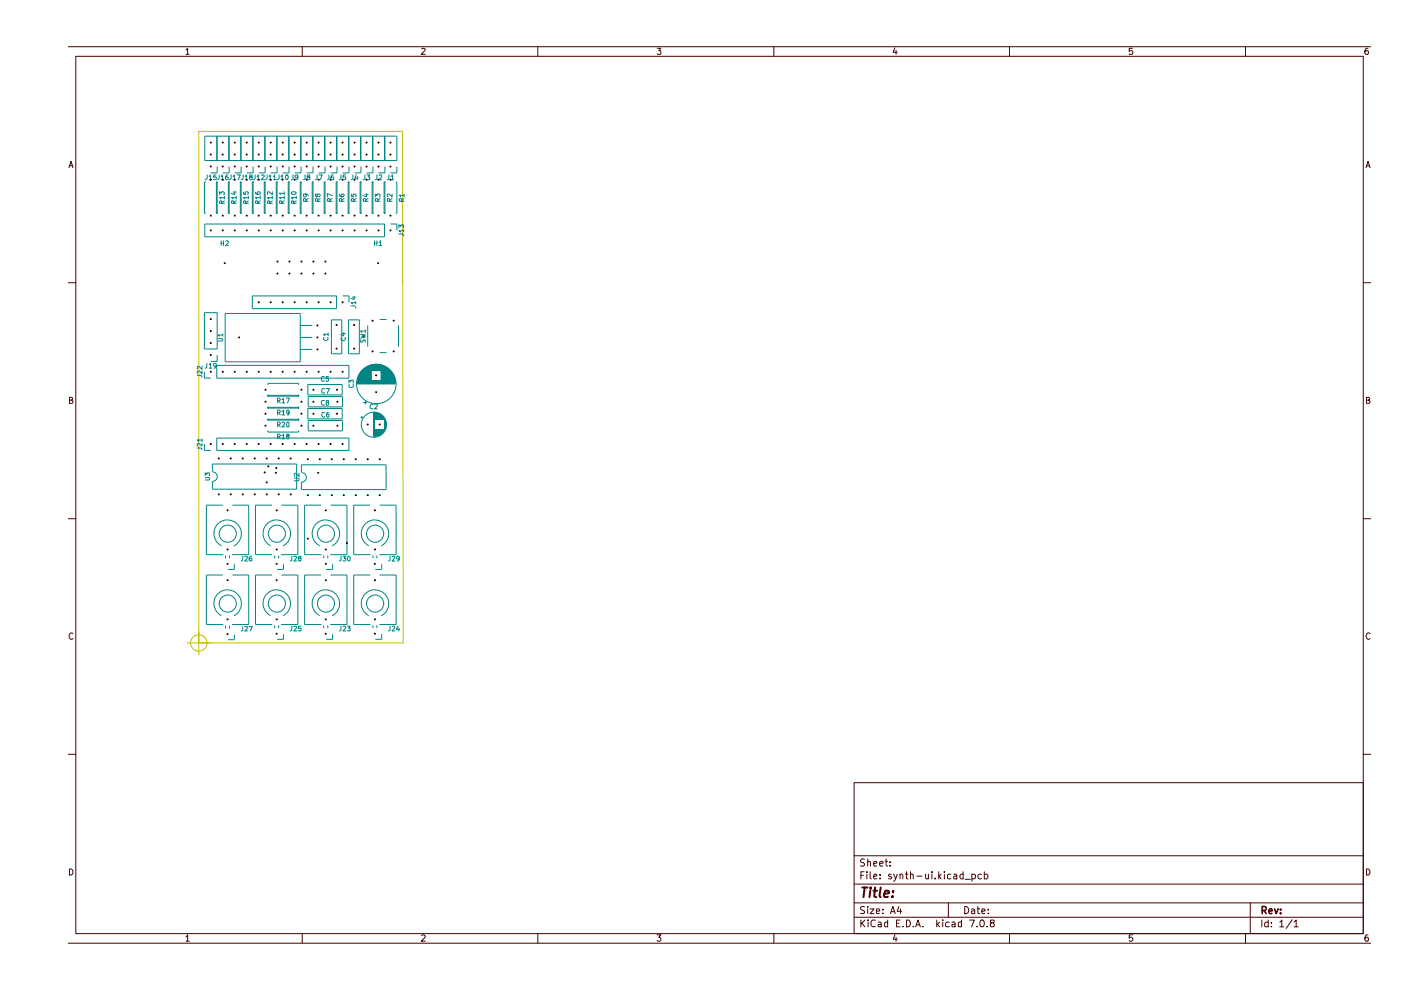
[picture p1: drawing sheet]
<svg xmlns="http://www.w3.org/2000/svg" width="297mm" height="210mm" viewBox="0 0 297 210" stroke-linecap="round" stroke-linejoin="round" font-family="sans-serif">
<g fill="none" stroke="#480000" stroke-width=".21">
<path d="M14.4 9.9h276.3M16.1 11.9h272.9v186.1h-272.9zM39.4 10.6l.4-.4v1.3M39.4 11.5h.7M64.1 9.9v2M89.4 10.3l.5-.1 .3 .4-.9 .9h.9M114 9.9v2M139.3 10.2h.8l-.4 .6h.4v.6h-.8M164.1 9.9v2M189.7 10.2l-.3 .9h.8M190 10.7v.8M214 9.9v2"/>
<path d="M240.1 10.2h-.7v.6h.6l.2 .2-.2 .5-.6-.1M264.1 9.9v2M290.1 10.2l-.6 .1-.1 .5 .1 .6 .6 .1v-.7h-.6l-.1 .2M14.6 35.6l.5-1.4 .4 1.4M14.7 35.1h.7M289.6 35.6l.5-1.4 .4 1.4M289.7 35.1h.7M14.4 59.9h1.7M289 59.9h1.7M14.7 84.8h.6v-.5l-.6-.1v1.3h.6l.2-.4-.4-.3M289.7 84.8h.6v-.5l-.6-.1v1.3h.6l.2-.4-.4-.3M14.4 110h1.7"/>
<path d="M289 110h1.7M15.5 134.4a.57 .57 0 0 0-.8 0 .57 .57 0 0 0 0 .8l.4 .4 .4-.2M290.5 134.4a.57 .57 0 0 0-.8 0 .57 .57 0 0 0 0 .8l.4 .4 .4-.2M14.4 159.9h1.7M289 159.9h1.7M181.1 165.9h107.9v32.1h-107.9zM14.4 200h276.3M14.7 184.2a.71 .71 0 0 1 .7 .5 .71 .71 0 0 1-.2 .8h-.5zM39.4 198.6l.4-.4v1.4M39.4 199.6h.7M64.1 198v2M89.4 198.4l.2-.2h.3l.3 .4-.9 1h.9"/>
<path d="M114 198v2M139.3 198.2h.8l-.4 .5 .4 .2v.5l-.2 .2h-.4l-.2-.2M164.1 198v2M181.1 194.5h107.9M181.1 191.4h107.9M181.1 187.5h107.9M181.1 181.4h107.9M182.5 195.1v1.4M182.5 185.6h.5M182.7 195.7l.7 .8M183.2 184.8h-.7v1.6M183.3 192.3l-.6-.1-.3 .3 .3 .5 .5 .1v.5h-.8"/>
<path d="M183.3 182.2l-.6-.1-.3 .4 .3 .4h.3l.2 .1 .1 .4-.3 .2h-.6M183.4 195.1l-.9 .8M183.8 184.8v.2M183.8 185.3v1.1M184 192.2v.2M184 182.8l.1-.2 .4 .1 .1 .9M184 182.1v1.5M184 192.7v1M184.1 195.1v.1M184.1 195.5v1M184.5 192.7h.8l-.8 1h.8M184.5 184.8v1.3l.2 .3"/>
<path d="M185.2 185.8l.7-.1-.2-.4-.4 .1-.1 .7 .2 .3 .4-.1M185.2 183.1l.7-.1-.2-.4-.4 .1-.1 .7 .2 .2h.4M185.6 195.2l-.6-.1a.74 .74 0 0 0-.4 .9 .74 .74 0 0 0 1 .4M185.8 193.2l.7-.1-.2-.4-.5 .1v.8h.6M186.3 195.6h.5v.9M186.5 183.1l.8-.1-.1-.3-.4-.1-.3 .3 .1 .7h.6M186.6 186.2v.2M186.6 185.4v.2M186.8 195.9l-.5 .1-.1 .2 .1 .3 .5-.1M187.2 193.6v.1M187.2 192.8v.2M187.7 182.6h.5"/>
<path d="M187.9 182.1v1.3l.3 .2M188.2 195.6l-.4-.1-.3 .3 .1 .6h.6M188.2 195.1v1.4M188.7 183.5v.1M188.7 182.7v.2M188.8 193.7l.5-1.5 .5 1.5M189 185.4a.36 .36 0 0 0-.6 .2l.6 .4-.2 .4-.4-.1M189 193.3h.6M189.5 185.3l.4 1.1M189.7 198.2l-.3 .9h.8M190 198.7v.9M190.1 195.7h.5"/>
<path d="M190.2 185.3l-.3 1.1-.4 .5M190.6 192.2l-.4 1h1M190.8 195.1h-.7v1.4h.7M190.8 185.5l.2-.2 .3 .1 .1 1M190.8 185.3v1.1M190.9 192.7v1M191.4 196.4v.1M191.9 185.3h.6M192.2 195.1h.5a.78 .78 0 0 1 .3 .9 .78 .78 0 0 1-.8 .5zM192.2 184.8v1.3l.3 .3M193 185.5l.2-.2 .4 .1v1M193 184.8v1.6"/>
<path d="M193.6 196.4v.1M194.1 196.5l.5-1.4 .5 1.4M194.3 196.1h.7M194.4 185.8h1.1M195.7 196.4v.1M196.2 185.3l.1 1 .4 .1 .1-.2M196.8 185.3v1.1M197.6 184.8v.2M197.6 185.3v1.1M198.3 186.2v.2M198.6 195.1v1.4M198.8 196l.4 .5"/>
<path d="M199 184.8v1.6M199.1 185.8l.4 .6M199.2 195.5l-.6 .6M199.5 185.3l-.5 .6M199.9 195.1v.1M199.9 195.5v1M200.2 184.8v.2M200.2 185.3v1.1M201.1 191.4v3.1M201.2 195.6l-.4-.1-.3 .3 .1 .6h.6M201.6 185.4l-.4-.1-.3 .2v.7l.3 .2 .4-.1M201.8 195.6h.6l.1 .9"/>
<path d="M202.3 185.4h.5v1M202.5 195.9l-.7 .1v.4h.7M202.8 185.7l-.5 .1-.1 .2 .1 .4 .5-.1M203.9 195.6l-.5-.1-.2 .2v.7h.7M203.9 195.1v1.4M204.2 185.4l-.4-.1-.3 .3 .1 .6 .2 .2 .4-.1M204.2 184.8v1.6M204.5 192.2a.77 .77 0 0 1 .9 .8 .77 .77 0 0 1-.9 .7zM204.6 186.4h1.1M205.6 195.1h1l-.6 1.4M206 192.8h.6l.1 .9M206.1 185.4a.52 .52 0 0 1 .7 .2l-.1 .7h-.6"/>
<path d="M206.1 185.3v1.6M206.7 193.1l-.7 .1v.4h.7M207.2 196.4v.1M207.2 192.7h.6M207.3 192.2v1.3l.5 .2M207.9 195.2l.5-.1a.84 .84 0 0 1-.2 1.4l-.3-.1-.1-.4zM208.1 185.4a.52 .52 0 0 0-.8 .2l.2 .7h.6M208.2 193.2l.7-.1-.2-.4-.4 .1-.1 .7 .2 .2 .4-.1M208.7 185.4l.5-.1 .3 .3v.4l-.3 .4-.5-.1M208.7 184.8v1.6M209.3 196.4v.1M209.5 193.6v.1"/>
<path d="M209.5 192.8v.2M210.2 195.7l-.2-.3v-.3h.6l.2 .2a.63 .63 0 0 1-.8 .4v.7h.7a.52 .52 0 0 0-.1-.7M214 198v2M240.1 198.2h-.7v.7l.2-.2h.3l.3 .3v.3l-.3 .3h-.3l-.2-.2M264.1 198v2M265.1 191.4v6.6M267.5 195.1v1.4M268.9 195.6l-.4-.1-.4 .3 .1 .6h.7M268.9 195.1v1.4M269.6 196.4v.1M269.6 195.6v.1M271.3 195.5l.5-.4v1.4"/>
<path d="M271.3 196.5h.9M274 195l-1.3 1.8M274.4 195.5l.4-.4v1.4M274.4 196.5h.8M289.7 184.2a.71 .71 0 0 1 .7 .5 .71 .71 0 0 1-.2 .8h-.5zM290.1 198.2l-.6 .2a.92 .92 0 0 0 .1 1.2l.5-.1v-.5l-.2-.3h-.3l-.2 .3"/>
</g>
<path d="M267.6 193h.6a.47 .47 0 0 0 .3-.4 .47 .47 0 0 0-.3-.4h-.6v1.5M268 193l.5 .7M269.1 193.2l.6-.1-.1-.4-.5 .1v.7l.1 .2 .4-.1M270.2 192.7l.4 1 .4-1M271.5 193.5v.2M271.5 192.8v.2" fill="none" stroke="#480000" stroke-width=".34"/>
<path d="M182.8 188.2h1.1M183.3 188.2l-.2 2M184.5 188.8l-.2 1.4M184.6 188.2v.2M185.2 188.8h.8M185.5 188.2l-.1 1.7 .4 .3M186.7 188.2l-.2 1.7 .2 .3M187.5 189.5l1-.1-.1-.5h-.8l-.2 1 .2 .3 .6-.1M189.3 190v.1h-.2l.2-.1-.1 .2M189.3 188.9v.3" fill="none" stroke="#480000" stroke-width=".42"/>
<g fill="none" stroke="#c2c200" stroke-width=".21">
<path d="M39.7 136.3h45.8l-.2-108.4h-43.2v111"/>
<circle cx="42.1" cy="136.3" r="1.74"/>
</g>
<g fill="none" stroke="#008484" stroke-width=".21">
<path d="M43.4 28.9h40.7v5.1h-40.7zM43.7 38.6h-.4v6.6h.4M43.9 37.1v.7l-.4 .3M44.4 37.4l.2-.3v1M44.4 38.1h.5M45.8 37.1h-.4l-.1 .5 .5-.1 .1 .4-.3 .2-.3-.1M45.8 38.6h.4M45.9 38.6v6.6M46 28.9v5.1M46 35.3v1.4h-1.3M46 38.6v6.6M46.5 37.1v.7l-.5 .3"/>
<path d="M46.9 37.4l.2-.3v1M46.9 38.1h.5M48.3 37.1h-.2a.7 .7 0 0 0-.1 1l.4-.2v-.2l-.1-.2h-.4l-.1 .2M48.3 38.6h.5M48.4 38.6v6.6M48.5 28.9v5.1M48.6 28.9v5.1M48.6 35.3v1.4h-1.4M48.6 38.6v6.6M49 37.1v.7l-.4 .3M49.4 37.4l.3-.3v1M49.4 38.1h.5"/>
<path d="M50.3 37.1h.7l-.5 1M50.9 38.6h.4M51 38.6v6.6M51 28.9v5.1M51.1 28.9v5.1M51.1 35.3v1.4h-1.3M51.1 38.6v6.6M51.5 37.1v.7l-.4 .3M52 37.4l.2-.3v1M52 38.1h.5M53.1 37.5l-.2-.2 .2-.2 .4 .2-.1 .2h-.3l-.2 .2 .2 .4 .4-.2v-.2l-.3-.2M53.4 38.6h.4"/>
<path d="M53.5 38.6v6.6M53.6 28.9v5.1M53.7 35.3v1.4h-1.4M53.7 28.9v5.1M53.7 38.6v6.6M54.1 37.1v.7l-.4 .3M54.5 37.4l.3-.3v1M54.5 38.1h.5M55.4 37.2l.4-.1 .2 .3-.6 .7h.6M56 38.6h.4M56 38.6v6.6M56.1 28.9v5.1"/>
<path d="M56.2 35.3v1.4h-1.4M56.2 28.9v5.1M56.2 38.6v6.6M56.6 37.1v.7l-.4 .3M57.1 37.4l.2-.3v1M57.1 38.1h.5M58 37.4l.2-.3v1M58 38.1h.6M58.5 38.6h.4M58.6 38.6v6.6M58.7 28.9v5.1M58.7 35.3v1.4h-1.3"/>
<path d="M58.7 38.6v6.6M59.2 37.1v.7l-.5 .3M59.6 37.4l.2-.3v1M59.6 38.1h.5M60.6 37.2l.2-.1a.55 .55 0 0 1 .3 .5 .55 .55 0 0 1-.3 .5l-.3-.4zM61 38.6h.5M61.1 38.6v6.6M61.2 28.9v5.1M61.3 35.3v1.4h-1.4M61.3 28.9v5.1M61.3 38.6v6.6M62.1 37.1v.8l-.3 .2"/>
<path d="M63.1 37.5v.2h-.5v-.4l.2-.2 .3 .1v.6l-.2 .3h-.3M63.6 38.6h.4M63.7 38.6v6.6M63.7 28.9v5.1M63.8 35.3v1.4h-1.3M63.8 28.9v5.1M63.8 38.6v6.6M64.7 37.1v.8l-.4 .2M65.3 37.5h-.1l-.1-.2 .2-.2 .4 .1-.1 .3-.5 .2v.2l.2 .2 .4-.1v-.4l-.2-.1M66.1 38.6h.4M66.2 38.6v6.6M66.3 28.9v5.1"/>
<path d="M66.4 35.3v1.4h-1.4M66.4 28.9v5.1M66.4 38.6v6.6M67.2 37.1v.8l-.3 .2M67.6 37.1h.7l-.4 1M68.7 38.6h.4M68.7 38.6v6.6M68.8 28.9v5.1M68.9 35.3v1.4h-1.4M68.9 28.9v5.1M68.9 38.6v6.6M69.8 37.1v.8l-.4 .2"/>
<path d="M70.7 37.1l-.4 .1-.1 .7 .2 .2 .4-.1-.1-.5h-.4l-.1 .2M71.2 38.6h.4M71.3 38.6v6.6M71.4 28.9v5.1M71.4 35.3v1.4h-1.3M71.4 38.6v6.6M72.3 37.1v.8l-.3 .2M73.3 37.1h-.5l-.1 .5 .5-.1 .1 .5h-.6M73.7 38.6h.5M73.8 38.6v6.6M73.9 28.9v5.1M74 28.9v5.1"/>
<path d="M74 35.3v1.4h-1.4M74 38.6v6.6M74.8 37.1v.8l-.3 .2M75.5 37.1l-.2 .7h.6M75.8 37.4v.7M76.3 38.6h.4M76.4 38.6v6.6M76.4 28.9v5.1M76.5 28.9v5.1M76.5 35.3v1.4h-1.3M76.5 38.6v6.6M77.4 37.1v.8l-.4 .2"/>
<path d="M77.8 37.1h.6l-.4 .4 .4 .1v.4h-.6M78.8 38.6h.4M78.9 38.6v6.6M79 28.9v5.1M79.1 28.9v5.1M79.1 35.3v1.4h-1.4M79.1 38.6v6.6M79.9 37.1v.8l-.3 .2M80.3 37.2h.6v.3l-.6 .6h.6M81.4 38.6h.4M81.4 38.6v6.6M81.5 28.9v5.1"/>
<path d="M81.6 28.9v5.1M81.6 35.3v1.4h-1.4M81.6 38.6v6.6M82.5 37.1v.8l-.4 .2M82.9 37.4l.3-.3v1M82.9 38.1h.6M83.9 38.6h.2v6.6h-.2M84.1 35.3v1.4h-1.3M43.4 47.5h38.1v2.7h-38.1zM45.8 45.2h.4M46.6 41.2v-.6l.3 .4 .2-.4 .4 .1 .1 .4-.2 .1M46.9 51.1v1"/>
<path d="M46.9 51.6h.5M47.1 43.1l-.1-.5h-.4v.5h1M47.4 51.1v1M47.6 41.9h-1l.2 .3M47.6 42.6l-.5 .3M47.6 41.6v.6M47.8 51.1h.6v.4l-.6 .6h.6M48.3 45.2h.5M49.4 40.7h.7M49.6 43.1l-.1-.5h-.3l-.1 .5h1M49.8 40.6v.6l-.8-.2M50.1 41.9h-1l.2 .3"/>
<path d="M50.1 42.6l-.5 .3M50.1 41.6v.6M50.9 45.2h.4M51.6 40.7v.4l.5 .1-.1-.4 .2-.2 .4 .1v.4l-.1 .1M52.1 43.1v-.5h-.4l-.1 .5h1M52.6 41.9h-1l.3 .3M52.6 42.6l-.5 .3M52.6 41.6v.6M53.4 45.2h.4M54.2 40.7v.4l.4 .1 .5-.1v-.4l-.3-.1-.3 .2v.3l.3 .1M54.7 43.1l-.1-.5h-.3l-.1 .5h1M55.2 41.9h-1l.2 .3"/>
<path d="M55.2 42.6l-.5 .3M55.2 41.6v.6M56 45.2h.4M57.2 43.1l-.1-.5h-.3l-.1 .5h1M57.7 41.9h-1l.3 .3M57.7 40.6v.6l-.7-.6-.3 .1 .1 .5M57.7 42.6l-.5 .3M57.7 41.6v.6M58.5 45.2h.4M59.8 43.1l-.1-.5h-.4v.5h1M60.3 41.9h-1l.2 .3M60.3 41h-1l.2 .2"/>
<path d="M60.3 42.6l-.5 .3M60.3 40.6v.6M60.3 41.6v.6M61 45.2h.5M61.8 40.8a.63 .63 0 0 1 1 .2 .54 .54 0 0 1-.6 .3 .54 .54 0 0 1-.4-.5zM62.3 43.1l-.1-.5h-.3l-.1 .5h1M62.8 41.9h-1l.2 .3M62.8 42.6l-.5 .3M62.8 41.6v.6M63.6 45.2h.4M64.8 41.1l.1 .1v.4l-.4 .1-.2-.1 .1-.5h.7l.2 .5M64.8 42.7v-.5l-.1-.1-.4 .1v.5h1"/>
<path d="M65.3 42.1l-.5 .3M66.1 45.2h.4M67.3 41.3l.1-.2h.3l.2 .2v.2l-.4 .2-.3-.6-.3 .1v.4l.1 .1 .3-.2M67.4 42.7v-.5l-.2-.1-.3 .1v.5h1M67.9 42.1l-.5 .3M68.7 45.2h.4M69.9 42.7v-.5l-.1-.1-.4 .1v.5h1M70.4 41.5l-1-.4v.6M70.4 42.1l-.5 .3M71.2 45.2h.4M72 41.2v.4l.7 .1 .3-.2-.2-.4h-.4l-.1 .2 .2 .4M72.5 42.7v-.5l-.2-.1-.3 .1v.5h1"/>
<path d="M73 42.1l-.5 .3M73.7 45.2h.5M74.5 41.1v.6h.4v-.6h.4l.2 .2-.2 .4M75 42.7v-.5l-.2-.1-.3 .1v.5h1M75.5 42.1l-.5 .3M76.3 45.2h.4M77.4 41.2h.6M77.5 42.7v-.5l-.1-.1-.4 .1v.5h1M77.7 41.1v.6l-.8-.2M78 42.1l-.5 .3M78.8 45.2h.4M79.4 51.1v1"/>
<path d="M79.4 51.6h.5M79.6 41.7v-.6l.3 .4 .1-.4h.4l.2 .2-.2 .4M79.9 51.1v1M80.1 42.7v-.5l-.2-.1-.3 .1v.5h1M80.3 51.4l.4-.3v1M80.3 52.1h.6M80.6 42.1l-.5 .3M81.4 45.2h.4M82.6 42.7v-.5l-.1-.1-.4 .1v.5h1M82.8 47.5h1.3v1.4M83.1 41.1v.6l-.6-.6-.4 .1 .1 .5M83.1 42.1l-.5 .3"/>
<path d="M84.6 49.6h.7l.3 .2v.2M84.6 48.3v-.6l.4 .3v-.2l.2-.1 .4 .1-.1 .5M85.2 42.7v-.5l-.2-.1-.3 .1v.5h1M85.6 48.9h-1l.3 .3M85.6 48.7v.5M85.7 41.4h-1l.2 .3M85.7 42.1l-.5 .3M85.7 41.1v.6M41.8 79.6h.8l.2 .4M42.8 78.7v.5l-.6-.5h-.3v.5M42.8 77.6v.7l-.7-.7-.3 .3 .1 .3M43.3 78.8v1.4h1.4"/>
<path d="M43.3 66.3h2.7v7.7h-2.7zM43.8 77v.9l-.3 .2M44.4 77.3l.2-.3v1.1M44.4 78.1h.5M45.9 77.5l-.2 .1h-.3l-.1-.5 .4-.1 .2 .2-.2 .8-.3 .1M46 77.5h28v2.7h-28zM46 75.3v1.3h-1.3M46.2 71.8h.9l.1 .2-.1 .3h-.9M47.2 71h-1l.3 .3M47.2 70.8v.5M47.7 66.5h16v10.2h-16zM53.5 62.7h17.9v2.7h-17.9z"/>
<path d="M63.7 71.5h2.5M63.7 69h2.5M63.7 74.1h2.5M68.7 71.5l-.1 .4 .4 .3 .6-.3-.1-.4M68.7 79.9l-.4-.1-.2 .3v.5l.4 .3 .2-.2M69.6 70.9h-1l.2 .3M69.6 70.6v.6M69.7 79.8h-.5v.5h.5v.4l-.2 .2h-.3v-.2M70.3 67.8h2.2v7.2h-2.2zM72.4 71.5l-.1 .5a.55 .55 0 0 0 .9 0l-.1-.5M72.5 70.7h.7M72.6 62.7h1.4v1.4"/>
<path d="M72.9 70.5v.7l-.7-.2M73.9 67.8h2.3v7.2h-2.3zM74.4 64.9h.8l.2 .4M74.7 63h.7M75.1 62.9v.6l-.7-.3M75.4 64.2h-1l.3 .2M75.4 63.9v.5M75.9 79.9h2.8M75.9 79.8h2.8M76 79.8h2.7M76 79.7h2.7M76.1 79.6h2.6"/>
<path d="M76.1 79.5h2.6M76.1 79.4h2.6M76.2 79.3h2.5M76.3 79.2h2.4M76.4 79.1h2.3M76.4 70.9l1.1 .1-.8 .3 .8 .2-1.1 .2M76.4 79h2.3M76.4 78.9h2.3M76.5 72.1v.5h.3l.2-.5h.4v.5M76.5 78.8h2.2M76.6 78.7h2.1M76.7 78.7h2"/>
<path d="M76.8 78.6h5.9M76.9 78.5h5.7M76.9 78.4h5.6M77 78.3h5.5M77.1 78.2h5.3M77.2 78.1h5.1M77.3 78.1h4.9M77.4 78h4.7M77.5 70.2h-1.1l.3 .3M77.5 69.9v.6M77.5 77.9h4.4M77.7 77.8h4.1"/>
<path d="M77.9 77.7h3.7M78 69v4.5M78 77.6h3.4M78.2 77.6h3.1M78.4 77.5h2.7M78.6 77.4h2.2M79 77.3h1.5M80.5 74.8h1.4M80.5 67.7h1.4M80.8 79.9h2.8M80.8 79.8h2.8M80.8 79.8h2.7"/>
<path d="M80.8 79.7h2.7M80.8 79.6h2.7M80.8 79.5h2.6M80.8 79.4h2.6M80.8 79.3h2.5M80.8 79.2h2.4M80.8 79.1h2.3M80.8 79h2.2M80.8 78.9h2.2M80.8 78.8h2.2M80.8 78.7h2.1M84.5 69v4.5"/>
<path d="M41.8 95h.9l.1 .3M42.8 94v.6l-.7-.6-.3 .1 .1 .5M42.8 93.3h-1l.3 .3M42.8 93v.6M43.3 94.1v1.4h1.4M45 100v-1.6h17.9v5.3h-17.9l.1-1.7a1 1 0 0 0 1-1 1 1 0 0 0-1-1M46 92.9h28v2.6h-28zM56.8 81.6v-.3h6.5v.3M56.8 83.7v.5M56.8 86.2v.5M56.8 88.7v.5M56.8 91.3v.3h6.5v-.3"/>
<path d="M56.8 83.8h6.5M56.8 84h6.5M56.8 88.9h6.5M56.8 89.1h6.5M56.8 86.5h6.5M56.8 86.4h6.5M58.8 85l.5-.1 .1-.2-.1-.3h-.5v1M58.8 92.6l.5-.1 .1-.2-.1-.3h-.5v1M58.8 90.1l.5-.1 .1-.3-.1-.2h-.5v1M58.8 87.5h.5l.1-.3-.1-.2h-.5v1M59.1 85l.3 .4M59.1 92.6l.3 .4"/>
<path d="M59.1 90.1l.3 .4M59.1 87.5l.3 .5M59.8 84.8l.3-.4v1M59.8 92.4l.3-.4v1M59.8 89.6h.6v.3l-.6 .6h.6M59.8 87.3l.3-.3v1M59.8 85.4h.6M59.8 93h.6M59.8 88h.6M60.7 84.4h.7l-.5 1M60.9 89.6l.2-.1 .2 .2-.1 .8h-.3l-.1-.2zM60.9 92.5l-.1-.1v-.3h.5l-.1 .4-.4 .1 .1 .4h.4v-.4l-.2-.1"/>
<path d="M61.3 87.4l-.2 .2-.3-.1v-.5h.5v.7l-.2 .3h-.2M63.3 83.7v.5M63.3 86.2v.5M63.3 88.7v.5M65.3 81.5h7.2v2.2h-7.2zM65.3 86.6h7.2v2.2h-7.2zM65.3 89.2h7.3v2.2h-7.3zM65.3 84.1h7.3v2.2h-7.3zM68.7 85l-.4-.1-.2 .3v.5l.4 .2 .2-.1M68.8 82.5l-.4-.1-.2 .2v.5l.4 .3 .2-.2M68.8 87.5h-.4l-.2 .2v.5l.4 .3 .2-.2M69.2 82.4h.6l-.4 1"/>
<path d="M69.3 85.3h-.1v-.3l.4-.1 .1 .4-.5 .1v.4l.1 .1 .4-.1v-.4l-.2-.1M69.7 87.5h-.4l-.1 .8 .2 .2 .4-.2v-.4l-.4-.1-.2 .3M74 81.2v-.6l.3 .3 .1-.3h.4v.6M74.1 81.5l-.1 .5 .2 .1h.5l.2-.1-.1-.5M75.7 80.9h8.1M75.7 80.8h8.1M75.7 81.3h8.1M75.7 81.4h8.1M75.7 81.1h8.1M75.7 81h8.1M75.7 81.2h8.1M75.8 80.7h8"/>
<path d="M75.8 80.6h2.9M75.8 80.5h2.9M75.8 80.4h2.9M75.8 80.3h2.9M75.8 80.2h2.9M75.8 80.1h2.9M75.9 80h2.8M76.4 88.5h.5M76.7 88.2v.5M77 85.3h.8M77.5 85v.8M79.1 85.8l-.4-.1-.2 .2v.5l.2 .3 .4-.1"/>
<path d="M79.2 87.4v5.1M79.3 87.4v5.1M79.4 85.8h.6v.3l-.6 .6h.6M79.4 87.4v5.1M79.5 87.4v1.6M79.5 91v1.5M79.6 87.5v1.5M79.6 91v1.5M79.7 87.5v1.5M79.7 91v1.5M79.8 87.5v1.5M79.8 91v1.5"/>
<path d="M79.9 87.5v1.5M79.9 91v1.5M80 87.5v1.5M80 91v1.5M80.1 87.5v1.5M80.1 91v1.5M80.2 87.5v1.5M80.2 91v1.4M80.2 87.6v1.4M80.3 87.6v1.4M80.3 91v1.4M80.4 87.7v1.3"/>
<path d="M80.4 91v1.3M80.5 87.7v1.3M80.5 91v1.2M80.6 87.8v1.2M80.6 91v1.2M80.7 87.8v1.2M80.7 91v1.1M80.8 80.6h2.9M80.8 80.5h2.9M80.8 80.4h2.9M80.8 80.3h2.9M80.8 80.2h2.8"/>
<path d="M80.8 80.1h2.8M80.8 80h2.8M80.8 87.9v1.1M80.8 91v1.1M80.8 88v1M80.8 91v1M80.9 88.1v.9M80.9 91v.9M81 88.1v.9M81 91v.9M81.1 88.1v.9M81.1 91v.8"/>
<path d="M81.2 88.2v.8M81.2 91v.7M81.3 88.4v.6M81.3 91v.6M81.4 88.5v.5M81.4 91v.5M81.4 88.6v.4M81.4 91v.4M81.5 88.7v2.6M81.6 88.9v2.2M81.7 89.1v1.8M81.8 89.3v1.4"/>
<path d="M81.9 89.7v.6M43.5 101.3h.9v.5h-.9M43.5 100.8v-.6l.3 .4 .1-.4h.5v.6M47.2 107.1h-3.4v10.5h3.5M47.8 117.8v.6M48.2 110.2a2.89 2.89 0 0 0-2.8 2.2 2.89 2.89 0 0 0 1.5 3.3M48.3 110.3a2.89 2.89 0 0 1 2.8 2.2 2.89 2.89 0 0 1-1.5 3.2M48.7 117.8v.6M49.3 107.1h3.4v10.5h-3.5M49.7 119.6v1.1h-1.4M51.5 117.9v.9l-.4 .2M51.9 118l.4-.1 .2 .2-.6 .9h.6"/>
<path d="M53.3 117.9l-.3 .1-.2 .8 .3 .2 .3-.1-.1-.5h-.3l-.2 .1M57.6 107.1h-3.4v10.5h3.5M58.2 117.8v.6M58.7 110.2a2.89 2.89 0 0 0-2.9 2.2 2.89 2.89 0 0 0 1.6 3.3M58.7 110.3a2.89 2.89 0 0 1 2.8 2.2 2.89 2.89 0 0 1-1.5 3.2M59.1 117.8v.6M59.7 107.1h3.4v10.5h-3.5M60.1 119.6v1.1h-1.4M61.9 117.9v.9l-.4 .2M62.3 118l.4-.1 .2 .2-.6 .9h.6M62.4 101.3h.8l.2 .2-.2 .4h-.8M63.4 100.3v.7l-.8-.7-.2 .2 .1 .4"/>
<path d="M63.5 118.4l-.3-.3 .3-.2 .3 .1-.1 .4-.5 .1v.3l.3 .2 .3-.1v-.5h-.1M63.9 100.2v-1.6h18v5.2h-18v-1.6M64 100.2a1 1 0 0 1 1 1 1 1 0 0 1-1 1M68.1 107.1h-3.5v10.5h3.5M68.7 117.8v.6M69.1 110.2a2.89 2.89 0 0 0-2.8 2.2 2.89 2.89 0 0 0 1.5 3.3M69.1 110.3a2.89 2.89 0 0 1 2.8 2.2 2.89 2.89 0 0 1-1.5 3.2M69.5 117.8v.6M70.1 107.1h3.5v10.5h-3.6M70.5 119.6v1.1h-1.3M72.3 117.9v.9l-.3 .2M72.7 117.9h.6l-.3 .5h.2l.1 .4-.2 .2-.4-.1"/>
<path d="M73.9 117.9l.3 .2v.7l-.3 .2a.63 .63 0 0 1 0-1.1zM78.5 107.1h-3.5v10.5h3.6M79.1 117.8v.6M79.5 110.2a2.89 2.89 0 0 0-2.8 2.2 2.89 2.89 0 0 0 1.5 3.3M79.5 110.3a2.89 2.89 0 0 1 2.8 2.2 2.89 2.89 0 0 1-1.5 3.2M79.9 117.8v.6M80.5 107.1h3.5v10.5h-3.6M80.9 119.6v1.1h-1.3M82.7 117.9v.9l-.3 .2M83.1 118l.5-.1 .1 .2-.6 .9h.6M84.7 118.4l-.1 .1h-.4l-.1-.4 .2-.2 .4 .1v.7l-.5 .3M47.2 121.9h-3.4v10.5h3.5"/>
<path d="M47.8 132.7v.6M48.2 125a2.89 2.89 0 0 0-2.8 2.3 2.89 2.89 0 0 0 1.5 3.2M48.3 125.1a2.89 2.89 0 0 1 2.8 2.2 2.89 2.89 0 0 1-1.5 3.3M48.7 132.7v.6M49.3 121.9h3.4v10.5h-3.5M49.7 134.5v1.1h-1.4M51.5 132.8v.9l-.4 .1M51.9 132.9l.5-.1 .1 .2-.6 .8h.6M52.8 132.8h.7l-.4 1M57.6 121.9h-3.4v10.5h3.5M58.2 132.6v.6M58.7 125a2.89 2.89 0 0 0-2.9 2.3 2.89 2.89 0 0 0 1.6 3.2"/>
<path d="M58.7 125.1a2.89 2.89 0 0 1 2.8 2.2 2.89 2.89 0 0 1-1.5 3.3M59.1 132.6v.6M59.7 121.9h3.4v10.5h-3.5M60.1 134.5v1.1h-1.4M61.9 132.8v.8l-.4 .2M62.3 132.8h.4l.2 .2-.6 .8h.6M63.8 132.8h-.5l-.1 .5 .5-.1 .1 .5h-.6M68.1 121.9h-3.5v10.5h3.5M68.7 132.6v.6M69.1 125a2.89 2.89 0 0 0-2.8 2.3 2.89 2.89 0 0 0 1.5 3.2M69.1 125.1a2.89 2.89 0 0 1 2.8 2.2 2.89 2.89 0 0 1-1.5 3.3M69.5 132.6v.6"/>
<path d="M70.1 121.9h3.5v10.5h-3.6M70.5 134.5v1.1h-1.3M72.3 132.8v.8l-.3 .2M72.7 132.8h.4l.2 .2-.6 .8h.6M73.6 132.8h.6l-.3 .4 .3 .1v.4h-.6M78.5 121.9h-3.5v10.5h3.6M79.1 132.6v.6M79.5 125a2.89 2.89 0 0 0-2.8 2.3 2.89 2.89 0 0 0 1.5 3.2M79.5 125.1a2.89 2.89 0 0 1 2.8 2.2 2.89 2.89 0 0 1-1.5 3.3M79.9 132.6v.6M80.5 121.9h3.5v10.5h-3.6M80.9 134.5v1.1h-1.3"/>
<path d="M82.7 132.8v.8l-.3 .2M83.1 132.8h.5l.1 .2-.6 .8h.6M84.3 132.8l-.2 .6h.6M84.6 133.1v.7"/>
<circle cx="79.3" cy="90" r="2.67"/>
<circle cx="79.8" cy="81.4" r="4.2"/>
<circle cx="48.3" cy="113.2" r="1.82"/>
<circle cx="58.7" cy="113.2" r="1.82"/>
<circle cx="69.1" cy="113.2" r="1.82"/>
<circle cx="79.5" cy="113.2" r="1.82"/>
<circle cx="48.3" cy="128" r="1.82"/>
<circle cx="58.7" cy="128" r="1.82"/>
<circle cx="69.1" cy="128" r="1.82"/>
<circle cx="79.5" cy="128" r="1.82"/>
</g>
<g fill="#000">
<path d="M44.6 30l.3 .2-.1 .2-.3-.2zM44.6 32.6l.3 .2-.1 .2-.3-.2zM44.6 35.1l.3 .2-.1 .2-.3-.2zM44.6 37.9l.3 .2-.1 .2-.3-.2zM47.1 32.6l.3 .2-.1 .2-.3-.2zM47.1 30l.3 .2-.1 .2-.3-.2zM47.1 35.1l.3 .2-.1 .2-.3-.2zM47.1 37.9l.3 .2-.1 .2-.3-.2zM49.7 30l.3 .2-.1 .2-.3-.2zM49.7 32.6l.3 .2-.1 .2-.3-.2zM49.7 35.1l.3 .2-.1 .2-.3-.2zM49.7 37.9l.3 .2-.1 .2-.3-.2z"/>
<path d="M52.2 35.1l.3 .2-.1 .2-.3-.2zM52.2 32.6l.3 .2-.1 .2-.3-.2zM52.2 30l.3 .2-.1 .2-.3-.2zM52.2 37.9l.3 .2-.1 .2-.3-.2zM54.7 30l.4 .2-.1 .2-.4-.2zM54.7 35.1l.4 .2-.1 .2-.4-.2zM54.7 32.6l.4 .2-.1 .2-.4-.2zM54.7 37.9l.4 .2-.1 .2-.4-.2zM57.3 32.6l.3 .2-.1 .2-.3-.2zM57.3 30l.3 .2-.1 .2-.3-.2zM57.3 35.1l.3 .2-.1 .2-.3-.2zM57.3 37.9l.3 .2-.1 .2-.3-.2z"/>
<path d="M59.8 30l.3 .2-.1 .2-.3-.2zM59.8 32.6l.3 .2-.1 .2-.3-.2zM59.8 35.1l.3 .2-.1 .2-.3-.2zM59.8 37.9l.3 .2-.1 .2-.3-.2zM62.4 35.1l.3 .2-.1 .2-.3-.2zM62.4 32.6l.3 .2-.1 .2-.3-.2zM62.4 30l.3 .2-.1 .2-.3-.2zM62.4 37.9l.3 .2-.1 .2-.3-.2zM64.9 30l.3 .2-.1 .2-.3-.2zM64.9 32.6l.3 .2-.1 .2-.3-.2zM64.9 35.1l.3 .2-.1 .2-.3-.2zM64.9 37.9l.3 .2-.1 .2-.3-.2z"/>
<path d="M67.4 35.1l.4 .2-.1 .2-.4-.2zM67.4 32.6l.4 .2-.1 .2-.4-.2zM67.4 30l.4 .2-.1 .2-.4-.2zM67.4 37.9l.4 .2-.1 .2-.4-.2zM70 37.9l.3 .2-.1 .2-.3-.2zM70 30l.3 .2-.1 .2-.3-.2zM70 32.6l.3 .2-.1 .2-.3-.2zM70 35.1l.3 .2-.1 .2-.3-.2zM72.5 35.1l.3 .2-.1 .2-.3-.2zM72.5 32.6l.3 .2-.1 .2-.3-.2zM72.5 37.9l.3 .2-.1 .2-.3-.2zM72.5 30l.3 .2-.1 .2-.3-.2z"/>
<path d="M75.1 30l.3 .2-.1 .2-.3-.2zM75.1 32.6l.3 .2-.1 .2-.3-.2zM75.1 35.1l.3 .2-.1 .2-.3-.2zM75.1 37.9l.3 .2-.1 .2-.3-.2zM77.6 35.1l.3 .2-.1 .2-.3-.2zM77.6 32.6l.3 .2-.1 .2-.3-.2zM77.6 30l.3 .2-.1 .2-.3-.2zM77.6 37.9l.3 .2-.1 .2-.3-.2zM80.1 30l.4 .2-.1 .2-.4-.2zM80.1 32.6l.4 .2-.1 .2-.4-.2zM80.1 35.1l.4 .2-.1 .2-.4-.2zM80.1 37.9l.4 .2-.1 .2-.4-.2z"/>
<path d="M82.7 35.1l.3 .2-.1 .2-.3-.2zM82.7 32.6l.3 .2-.1 .2-.3-.2zM82.7 30l.3 .2-.1 .2-.3-.2zM82.7 37.9l.3 .2-.1 .2-.3-.2zM44.6 48.7l.3 .2-.1 .1-.3-.1zM44.6 45.5l.3 .2-.1 .2-.3-.2zM47.1 48.7l.3 .2-.1 .1-.3-.1zM47.1 45.5l.3 .2-.1 .2-.3-.2zM47.6 55.6l.3 .2-.1 .2-.4-.2zM49.7 48.7l.3 .2-.1 .1-.3-.1zM49.7 45.5l.3 .2-.1 .2-.3-.2zM52.2 48.7l.3 .2-.1 .1-.3-.1z"/>
<path d="M52.2 45.5l.3 .2-.1 .2-.3-.2zM54.7 48.7l.4 .2-.1 .1-.4-.1zM54.7 45.5l.4 .2-.1 .2-.4-.2zM57.3 48.7l.3 .2-.1 .1-.3-.1zM57.3 45.5l.3 .2-.1 .2-.3-.2zM58.7 57.8l.3 .2-.1 .2-.3-.2zM58.7 55.3l.3 .2-.1 .1-.3-.1zM59.8 48.7l.3 .2-.1 .1-.3-.1zM59.8 45.5l.3 .2-.1 .2-.3-.2zM61.3 57.8l.3 .2-.1 .2-.3-.2zM61.3 55.3l.3 .2-.1 .1-.3-.1zM62.4 48.7l.3 .2-.1 .1-.3-.1z"/>
<path d="M62.4 45.5l.3 .2-.1 .2-.3-.2zM63.8 57.8l.3 .2-.1 .2-.3-.2zM63.8 55.3l.3 .2-.1 .1-.3-.1zM64.9 48.7l.3 .2-.1 .1-.3-.1zM64.9 45.5l.3 .2-.1 .2-.3-.2zM66.3 57.8l.4 .2-.1 .2-.4-.2zM66.3 55.3l.4 .2-.1 .1-.4-.1zM67.4 48.7l.4 .2-.1 .1-.4-.1zM67.4 45.5l.4 .2-.1 .2-.4-.2zM68.9 57.8l.3 .2-.1 .2-.3-.2zM68.9 55.3l.3 .2-.1 .1-.3-.1zM70 48.7l.3 .2-.1 .1-.3-.1z"/>
<path d="M70 45.5l.3 .2-.1 .2-.3-.2zM72.5 48.7l.3 .2-.1 .1-.3-.1zM72.5 45.5l.3 .2-.1 .2-.3-.2zM75.1 48.7l.3 .2-.1 .1-.3-.1zM75.1 45.5l.3 .2-.1 .2-.3-.2zM77.6 48.7l.3 .2-.1 .1-.3-.1zM77.6 45.5l.3 .2-.1 .2-.3-.2zM80.1 55.6l.3 .2-.1 .2-.3-.2zM80.1 48.7l.4 .2-.1 .1-.4-.1zM80.1 45.5l.4 .2-.1 .2-.4-.2zM82.7 48.7l.3 .2-.1 .1-.3-.1zM82.7 45.5l.3 .2-.1 .2-.3-.2z"/>
<path d="M44.6 75.1l.3 .2-.1 .2-.3-.2zM44.6 72.5l.3 .2-.1 .2-.3-.2zM44.6 70l.3 .2-.1 .2-.3-.2zM44.6 67.5l.3 .1-.1 .2-.3-.2zM44.6 78.6l.3 .2-.1 .2-.3-.2zM47.1 78.6l.3 .2-.1 .2-.3-.2zM49.7 78.6l.3 .2-.1 .2-.3-.2zM50.6 71.4l.3 .1-.1 .2-.3-.2zM52.2 78.6l.3 .2-.1 .2-.3-.2zM54.7 63.9l.4 .2-.1 .2-.4-.2zM54.7 78.6l.4 .2-.1 .2-.4-.2zM57.3 63.9l.3 .2-.1 .2-.3-.2z"/>
<path d="M57.3 78.6l.3 .2-.1 .2-.3-.2zM59.8 63.9l.3 .2-.1 .2-.3-.2zM59.8 78.6l.3 .2-.1 .2-.3-.2zM62.4 63.9l.3 .2-.1 .2-.3-.2zM62.4 78.6l.3 .2-.1 .2-.3-.2zM64.9 63.9l.3 .2-.1 .2-.3-.2zM64.9 78.6l.3 .2-.1 .2-.3-.2zM67.2 73.9l.3 .2-.1 .2-.3-.2zM67.2 71.4l.3 .1-.1 .2-.3-.2zM67.2 68.8l.3 .2-.1 .2-.3-.2zM67.4 63.9l.4 .2-.1 .2-.4-.2zM67.4 78.6l.4 .2-.1 .2-.4-.2z"/>
<path d="M70 63.9l.3 .2-.1 .2-.3-.2zM70 78.6l.3 .2-.1 .2-.3-.2zM71.3 68.7l.3 .2-.1 .2-.4-.2zM71.3 73.7l.3 .2-.1 .2-.4-.2zM72.5 63.9l.3 .2-.1 .2-.3-.2zM72.5 78.6l.3 .2-.1 .2-.3-.2zM75 73.7l.3 .2-.1 .2-.3-.2zM75 68.7l.3 .2-.1 .2-.3-.2zM78.9 74.3l.3 .2-.1 .2-.3-.2zM78.9 67.8l.3 .2-.1 .2-.3-.2zM79.6 79.4l.4 .2-.2 .2-.3-.2zM83.4 74.3l.3 .2-.1 .2-.3-.2z"/>
<path d="M83.4 67.8l.3 .2-.1 .2-.3-.2zM44.6 94l.3 .1-.1 .2-.3-.2zM46.3 97l.3 .2-.1 .2-.3-.2zM47.1 94l.3 .1-.1 .2-.3-.2zM48.8 97l.3 .2-.1 .2-.3-.2zM49.7 94l.3 .1-.1 .2-.3-.2zM51.4 97l.3 .2-.1 .2-.3-.2zM52.2 94l.3 .1-.1 .2-.3-.2zM53.9 97l.3 .2-.1 .2-.3-.2zM54.7 94l.4 .1-.1 .2-.4-.2zM56.2 82.4l.3 .2-.1 .2-.3-.2zM56.2 85l.3 .2-.1 .2-.3-.2z"/>
<path d="M56.2 90.1l.3 .2-.1 .1-.3-.1zM56.2 87.5l.3 .2-.1 .2-.3-.2zM56.4 97l.4 .2-.2 .2-.3-.2zM56.8 98.7l.3 .2-.1 .2-.3-.2zM57.3 94l.3 .1-.1 .2-.3-.2zM58.5 99l.3 .2-.1 .2-.3-.2zM59 97l.3 .2-.1 .2-.3-.2zM59.8 94l.3 .1-.1 .2-.3-.2zM61.5 97l.3 .2-.1 .2-.3-.2zM62.4 94l.3 .1-.1 .2-.3-.2zM63.8 82.4l.3 .2-.1 .2-.3-.2zM63.8 85l.3 .2-.1 .2-.3-.2z"/>
<path d="M63.8 90.1l.3 .2-.1 .1-.3-.1zM63.8 87.5l.3 .2-.1 .2-.3-.2zM64.9 94l.3 .1-.1 .2-.3-.2zM65.2 97.2l.3 .2-.1 .2-.3-.2zM66.3 82.4l.4 .2-.1 .2-.4-.2zM66.3 90.1l.4 .2-.1 .1-.4-.1zM66.3 85l.4 .2-.1 .2-.4-.2zM66.3 87.5l.4 .2-.1 .2-.4-.2zM67.4 94l.4 .1-.1 .2-.4-.2zM67.7 97.2l.3 .2-.1 .2-.3-.2zM70 94l.3 .1-.1 .2-.3-.2zM70.2 97.2l.4 .2-.2 .2-.3-.2z"/>
<path d="M71.3 82.4l.4 .2-.2 .2-.3-.2zM71.3 87.5l.4 .2-.2 .2-.3-.2zM71.4 85l.3 .2-.1 .2-.3-.2zM71.4 90.1l.3 .2-.1 .1-.3-.1zM72.5 94l.3 .1-.1 .2-.3-.2zM72.8 97.2l.3 .2-.1 .2-.3-.2zM75.3 97.2l.3 .2-.1 .2-.3-.2zM77.9 89.8l.3 .2-.1 .2-.3-.2zM77.9 97.2l.3 .2-.1 .2-.3-.2zM79.6 83l.4 .1-.2 .2-.3-.2zM80.4 89.8l.3 .2-.1 .2-.3-.2zM80.4 97.2l.3 .2-.1 .2-.3-.2z"/>
<path d="M46.3 104.6l.3 .2-.1 .2-.3-.2zM48.1 116.3l.4 .2-.2 .2-.3-.2zM48.1 119.4l.4 .1-.2 .2-.3-.2zM48.1 108l.4 .2-.2 .2-.3-.2zM48.8 104.6l.3 .2-.1 .2-.3-.2zM51.4 104.6l.3 .2-.1 .2-.3-.2zM53.9 104.6l.3 .2-.1 .2-.3-.2zM56 100l.3 .2-.1 .1-.3-.1zM56.4 104.6l.4 .2-.2 .2-.3-.2zM56.4 102.1l.4 .2-.2 .2-.3-.2zM58.4 100.1l.3 .1-.1 .2-.3-.2zM58.6 116.3l.3 .2-.1 .2-.4-.2z"/>
<path d="M58.6 119.4l.3 .1-.1 .2-.4-.2zM58.6 108l.3 .2-.1 .2-.4-.2zM59 104.6l.3 .2-.1 .2-.3-.2zM61.5 104.6l.3 .2-.1 .2-.3-.2zM65.2 104.8l.3 .2-.1 .2-.3-.2zM65.2 114l.3 .2-.1 .2-.3-.2zM67.4 100.1l.3 .1-.1 .2-.3-.2zM67.7 104.8l.3 .2-.1 .2-.3-.2zM69 116.3l.3 .2-.1 .2-.3-.2zM69 119.4l.3 .1-.1 .2-.3-.2zM69 108l.3 .2-.1 .2-.3-.2zM70.2 104.8l.4 .2-.2 .2-.3-.2z"/>
<path d="M72.8 104.8l.3 .2-.1 .2-.3-.2zM73.5 115l.3 .1-.1 .2-.4-.2zM75.3 104.8l.3 .2-.1 .2-.3-.2zM77.9 104.8l.3 .2-.1 .2-.3-.2zM79.4 108l.3 .2-.1 .2-.3-.2zM79.4 119.4l.3 .1-.1 .2-.3-.2zM79.4 116.3l.3 .2-.1 .2-.3-.2zM80.4 104.8l.3 .2-.1 .2-.3-.2zM48.1 134.3l.4 .2-.2 .1-.3-.1zM48.1 131.1l.4 .2-.2 .2-.3-.2zM48.1 122.8l.4 .2-.2 .2-.3-.2zM58.6 122.8l.3 .2-.1 .2-.4-.2z"/>
<path d="M58.6 134.2l.3 .2-.1 .2-.4-.2zM58.6 131.1l.3 .2-.1 .2-.4-.2zM69 131.1l.3 .2-.1 .2-.3-.2zM69 134.2l.3 .2-.1 .2-.3-.2zM69 122.8l.3 .2-.1 .2-.3-.2zM79.4 131.1l.3 .2-.1 .2-.3-.2zM79.4 134.2l.3 .2-.1 .2-.3-.2zM79.4 122.8l.3 .2-.1 .2-.3-.2z"/>
</g>
</svg>
